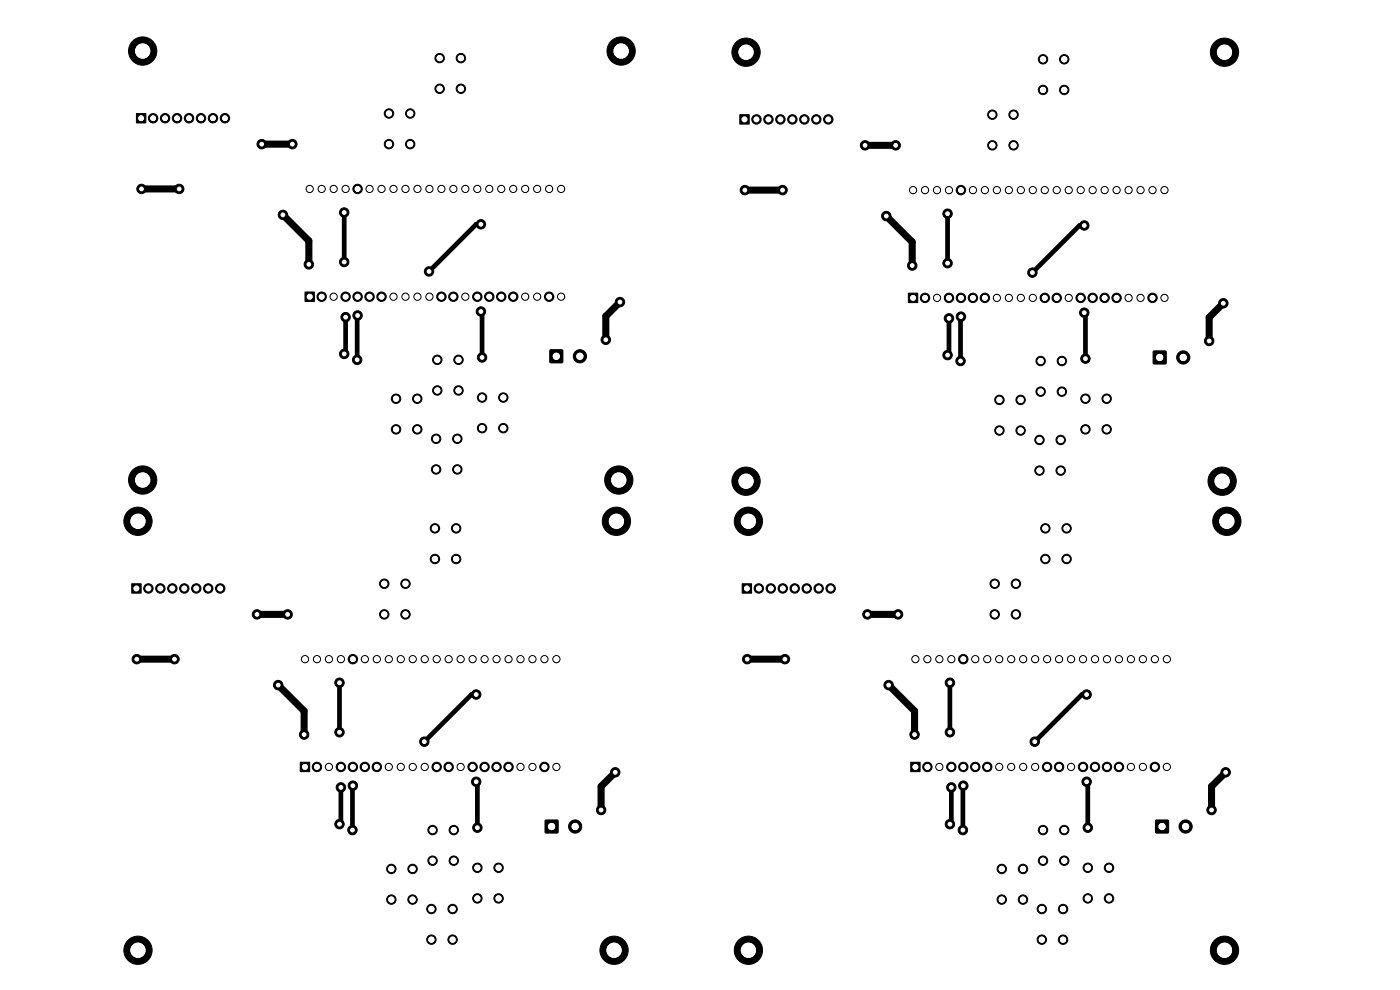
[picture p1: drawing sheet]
<svg xmlns="http://www.w3.org/2000/svg" width="297mm" height="210mm" viewBox="0 0 297 210" stroke-linecap="round" stroke-linejoin="round" font-family="sans-serif">
<g fill="#000" stroke="#000" stroke-width=".21">
<path d="M28.9 24.1h2v2h-2zM156.9 24.3h2v2h-2zM64.7 61.9h2v2h-2zM116.7 74.3h2.6v2.6h-2.6zM192.7 62.2h2v2h-2zM244.7 74.5h2.6v2.7h-2.6zM27.9 123.8h2v2h-2zM157.4 123.8h2v2h-2zM63.7 161.7h2v2h-2zM115.7 174h2.6v2.7h-2.6zM193.2 161.7h2v2h-2zM245.2 174h2.6v2.7h-2.6z"/>
<circle cx="30.3" cy="10.8" r="3"/>
<circle cx="93.3" cy="18.8" r="1"/>
<circle cx="93.3" cy="12.3" r="1"/>
<circle cx="97.8" cy="18.8" r="1"/>
<circle cx="97.8" cy="12.3" r="1"/>
<circle cx="131.8" cy="10.8" r="3"/>
<circle cx="158.3" cy="11.1" r="3"/>
<circle cx="221.3" cy="19.1" r="1"/>
<circle cx="221.3" cy="12.6" r="1"/>
<circle cx="225.8" cy="19.1" r="1"/>
<circle cx="225.8" cy="12.6" r="1"/>
<circle cx="259.8" cy="11.1" r="3"/>
<circle cx="32.5" cy="25.1" r="1"/>
<circle cx="35" cy="25.1" r="1"/>
<circle cx="37.6" cy="25.1" r="1"/>
<circle cx="40.1" cy="25.1" r="1"/>
<circle cx="42.6" cy="25.1" r="1"/>
<circle cx="45.2" cy="25.1" r="1"/>
<circle cx="47.7" cy="25.1" r="1"/>
<circle cx="55.5" cy="30.6" r="1"/>
<circle cx="62" cy="30.6" r="1"/>
<circle cx="82.5" cy="30.6" r="1"/>
<circle cx="82.5" cy="24.1" r="1"/>
<circle cx="87" cy="30.6" r="1"/>
<circle cx="87" cy="24.1" r="1"/>
<circle cx="160.5" cy="25.3" r="1"/>
<circle cx="163" cy="25.3" r="1"/>
<circle cx="165.6" cy="25.3" r="1"/>
<circle cx="168.1" cy="25.3" r="1"/>
<circle cx="170.6" cy="25.3" r="1"/>
<circle cx="173.2" cy="25.3" r="1"/>
<circle cx="175.7" cy="25.3" r="1"/>
<circle cx="183.5" cy="30.8" r="1"/>
<circle cx="190" cy="30.8" r="1"/>
<circle cx="210.5" cy="30.8" r="1"/>
<circle cx="210.5" cy="24.3" r="1"/>
<circle cx="215" cy="30.8" r="1"/>
<circle cx="215" cy="24.3" r="1"/>
<circle cx="30" cy="40.1" r="1"/>
<circle cx="38" cy="40.1" r="1"/>
<circle cx="60" cy="45.6" r="1"/>
<circle cx="65.5" cy="56.1" r="1"/>
<circle cx="65.7" cy="40.1" r=".76"/>
<circle cx="68.2" cy="40.1" r=".76"/>
<circle cx="70.8" cy="40.1" r=".76"/>
<circle cx="73" cy="55.6" r="1"/>
<circle cx="73" cy="45.1" r="1"/>
<circle cx="73.3" cy="40.1" r=".76"/>
<circle cx="75.9" cy="40.1" r="1"/>
<circle cx="78.4" cy="40.1" r=".76"/>
<circle cx="80.9" cy="40.1" r=".76"/>
<circle cx="83.5" cy="40.1" r=".76"/>
<circle cx="86" cy="40.1" r=".76"/>
<circle cx="88.6" cy="40.1" r=".76"/>
<circle cx="91" cy="57.6" r="1"/>
<circle cx="91.1" cy="40.1" r=".76"/>
<circle cx="93.6" cy="40.1" r=".76"/>
<circle cx="96.2" cy="40.1" r=".76"/>
<circle cx="98.7" cy="40.1" r=".76"/>
<circle cx="101.3" cy="40.1" r=".76"/>
<circle cx="102" cy="47.6" r="1"/>
<circle cx="103.8" cy="40.1" r=".76"/>
<circle cx="106.3" cy="40.1" r=".76"/>
<circle cx="108.9" cy="40.1" r=".76"/>
<circle cx="111.4" cy="40.1" r=".76"/>
<circle cx="114" cy="40.1" r=".76"/>
<circle cx="116.5" cy="40.1" r=".76"/>
<circle cx="119" cy="40.1" r=".76"/>
<circle cx="158" cy="40.3" r="1"/>
<circle cx="166" cy="40.3" r="1"/>
<circle cx="188" cy="45.8" r="1"/>
<circle cx="193.5" cy="56.3" r="1"/>
<circle cx="193.7" cy="40.3" r=".76"/>
<circle cx="196.2" cy="40.3" r=".76"/>
<circle cx="198.8" cy="40.3" r=".76"/>
<circle cx="201" cy="45.3" r="1"/>
<circle cx="201" cy="55.8" r="1"/>
<circle cx="201.3" cy="40.3" r=".76"/>
<circle cx="203.9" cy="40.3" r="1"/>
<circle cx="206.4" cy="40.3" r=".76"/>
<circle cx="208.9" cy="40.3" r=".76"/>
<circle cx="211.5" cy="40.3" r=".76"/>
<circle cx="214" cy="40.3" r=".76"/>
<circle cx="216.6" cy="40.3" r=".76"/>
<circle cx="219" cy="57.8" r="1"/>
<circle cx="219.1" cy="40.3" r=".76"/>
<circle cx="221.6" cy="40.3" r=".76"/>
<circle cx="224.2" cy="40.3" r=".76"/>
<circle cx="226.7" cy="40.3" r=".76"/>
<circle cx="229.3" cy="40.3" r=".76"/>
<circle cx="230" cy="47.8" r="1"/>
<circle cx="231.8" cy="40.3" r=".76"/>
<circle cx="234.3" cy="40.3" r=".76"/>
<circle cx="236.9" cy="40.3" r=".76"/>
<circle cx="239.4" cy="40.3" r=".76"/>
<circle cx="242" cy="40.3" r=".76"/>
<circle cx="244.5" cy="40.3" r=".76"/>
<circle cx="247" cy="40.3" r=".76"/>
<circle cx="68.2" cy="62.9" r="1"/>
<circle cx="70.8" cy="62.9" r=".76"/>
<circle cx="73" cy="75.1" r="1"/>
<circle cx="73.3" cy="67.3" r="1"/>
<circle cx="73.3" cy="62.9" r="1"/>
<circle cx="75.8" cy="76.3" r="1"/>
<circle cx="75.9" cy="66.9" r="1"/>
<circle cx="75.9" cy="62.9" r="1"/>
<circle cx="78.4" cy="62.9" r="1"/>
<circle cx="80.9" cy="62.9" r="1"/>
<circle cx="83.5" cy="62.9" r=".76"/>
<circle cx="86" cy="62.9" r=".76"/>
<circle cx="88.6" cy="62.9" r=".76"/>
<circle cx="91.1" cy="62.9" r=".76"/>
<circle cx="92.8" cy="76.3" r="1"/>
<circle cx="93.6" cy="62.9" r="1"/>
<circle cx="96.2" cy="62.9" r="1"/>
<circle cx="97.3" cy="76.3" r="1"/>
<circle cx="98.7" cy="62.9" r=".76"/>
<circle cx="101.3" cy="62.9" r="1"/>
<circle cx="102" cy="66.1" r="1"/>
<circle cx="102.3" cy="75.8" r="1"/>
<circle cx="103.8" cy="62.9" r="1"/>
<circle cx="106.3" cy="62.9" r="1"/>
<circle cx="108.9" cy="62.9" r="1"/>
<circle cx="111.4" cy="62.9" r=".76"/>
<circle cx="114" cy="62.9" r=".76"/>
<circle cx="116.5" cy="62.9" r="1"/>
<circle cx="119" cy="62.9" r=".76"/>
<circle cx="123" cy="75.6" r="1.4"/>
<circle cx="128.5" cy="72.1" r="1"/>
<circle cx="131.5" cy="64.1" r="1"/>
<circle cx="196.2" cy="63.2" r="1"/>
<circle cx="198.8" cy="63.2" r=".76"/>
<circle cx="201" cy="75.3" r="1"/>
<circle cx="201.3" cy="63.2" r="1"/>
<circle cx="201.3" cy="67.5" r="1"/>
<circle cx="203.8" cy="76.6" r="1"/>
<circle cx="203.9" cy="63.2" r="1"/>
<circle cx="203.9" cy="67.2" r="1"/>
<circle cx="206.4" cy="63.2" r="1"/>
<circle cx="208.9" cy="63.2" r="1"/>
<circle cx="211.5" cy="63.2" r=".76"/>
<circle cx="214" cy="63.2" r=".76"/>
<circle cx="216.6" cy="63.2" r=".76"/>
<circle cx="219.1" cy="63.2" r=".76"/>
<circle cx="220.8" cy="76.6" r="1"/>
<circle cx="221.6" cy="63.2" r="1"/>
<circle cx="224.2" cy="63.2" r="1"/>
<circle cx="225.3" cy="76.6" r="1"/>
<circle cx="226.7" cy="63.2" r=".76"/>
<circle cx="229.3" cy="63.2" r="1"/>
<circle cx="230" cy="66.3" r="1"/>
<circle cx="230.3" cy="76.1" r="1"/>
<circle cx="231.8" cy="63.2" r="1"/>
<circle cx="234.3" cy="63.2" r="1"/>
<circle cx="236.9" cy="63.2" r="1"/>
<circle cx="239.4" cy="63.2" r=".76"/>
<circle cx="242" cy="63.2" r=".76"/>
<circle cx="244.5" cy="63.2" r="1"/>
<circle cx="247" cy="63.2" r=".76"/>
<circle cx="251" cy="75.8" r="1.4"/>
<circle cx="256.5" cy="72.3" r="1"/>
<circle cx="259.5" cy="64.3" r="1"/>
<circle cx="84" cy="91.1" r="1"/>
<circle cx="84" cy="84.6" r="1"/>
<circle cx="88.5" cy="91.1" r="1"/>
<circle cx="88.5" cy="84.6" r="1"/>
<circle cx="92.5" cy="93.1" r="1"/>
<circle cx="92.5" cy="99.6" r="1"/>
<circle cx="92.8" cy="82.8" r="1"/>
<circle cx="97" cy="93.1" r="1"/>
<circle cx="97" cy="99.6" r="1"/>
<circle cx="97.3" cy="82.8" r="1"/>
<circle cx="102.3" cy="84.3" r="1"/>
<circle cx="102.3" cy="90.8" r="1"/>
<circle cx="106.8" cy="84.3" r="1"/>
<circle cx="106.8" cy="90.8" r="1"/>
<circle cx="212" cy="91.3" r="1"/>
<circle cx="212" cy="84.8" r="1"/>
<circle cx="216.5" cy="91.3" r="1"/>
<circle cx="216.5" cy="84.8" r="1"/>
<circle cx="220.5" cy="93.3" r="1"/>
<circle cx="220.5" cy="99.8" r="1"/>
<circle cx="220.8" cy="83.1" r="1"/>
<circle cx="225" cy="93.3" r="1"/>
<circle cx="225" cy="99.8" r="1"/>
<circle cx="225.3" cy="83.1" r="1"/>
<circle cx="230.3" cy="91.1" r="1"/>
<circle cx="230.3" cy="84.6" r="1"/>
<circle cx="234.8" cy="91.1" r="1"/>
<circle cx="234.8" cy="84.6" r="1"/>
<circle cx="29.3" cy="110.6" r="3"/>
<circle cx="30.3" cy="101.8" r="3"/>
<circle cx="92.3" cy="112.1" r="1"/>
<circle cx="92.3" cy="118.6" r="1"/>
<circle cx="96.8" cy="112.1" r="1"/>
<circle cx="96.8" cy="118.6" r="1"/>
<circle cx="130.8" cy="110.6" r="3"/>
<circle cx="131.3" cy="101.8" r="3"/>
<circle cx="158.3" cy="102.1" r="3"/>
<circle cx="158.8" cy="110.6" r="3"/>
<circle cx="221.8" cy="112.1" r="1"/>
<circle cx="221.8" cy="118.6" r="1"/>
<circle cx="226.3" cy="112.1" r="1"/>
<circle cx="226.3" cy="118.6" r="1"/>
<circle cx="259.3" cy="102.1" r="3"/>
<circle cx="260.3" cy="110.6" r="3"/>
<circle cx="29" cy="139.8" r="1"/>
<circle cx="31.5" cy="124.8" r="1"/>
<circle cx="34" cy="124.8" r="1"/>
<circle cx="36.6" cy="124.8" r="1"/>
<circle cx="37" cy="139.8" r="1"/>
<circle cx="39.1" cy="124.8" r="1"/>
<circle cx="41.6" cy="124.8" r="1"/>
<circle cx="44.2" cy="124.8" r="1"/>
<circle cx="46.7" cy="124.8" r="1"/>
<circle cx="54.5" cy="130.3" r="1"/>
<circle cx="61" cy="130.3" r="1"/>
<circle cx="64.7" cy="139.8" r=".76"/>
<circle cx="67.2" cy="139.8" r=".76"/>
<circle cx="69.8" cy="139.8" r=".76"/>
<circle cx="72.3" cy="139.8" r=".76"/>
<circle cx="74.9" cy="139.8" r="1"/>
<circle cx="77.4" cy="139.8" r=".76"/>
<circle cx="79.9" cy="139.8" r=".76"/>
<circle cx="81.5" cy="123.8" r="1"/>
<circle cx="81.5" cy="130.3" r="1"/>
<circle cx="82.5" cy="139.8" r=".76"/>
<circle cx="85" cy="139.8" r=".76"/>
<circle cx="86" cy="123.8" r="1"/>
<circle cx="86" cy="130.3" r="1"/>
<circle cx="87.6" cy="139.8" r=".76"/>
<circle cx="90.1" cy="139.8" r=".76"/>
<circle cx="92.6" cy="139.8" r=".76"/>
<circle cx="95.2" cy="139.8" r=".76"/>
<circle cx="97.7" cy="139.8" r=".76"/>
<circle cx="100.3" cy="139.8" r=".76"/>
<circle cx="102.8" cy="139.8" r=".76"/>
<circle cx="105.3" cy="139.8" r=".76"/>
<circle cx="107.9" cy="139.8" r=".76"/>
<circle cx="110.4" cy="139.8" r=".76"/>
<circle cx="113" cy="139.8" r=".76"/>
<circle cx="115.5" cy="139.8" r=".76"/>
<circle cx="118" cy="139.8" r=".76"/>
<circle cx="158.5" cy="139.8" r="1"/>
<circle cx="161" cy="124.8" r="1"/>
<circle cx="163.5" cy="124.8" r="1"/>
<circle cx="166.1" cy="124.8" r="1"/>
<circle cx="166.5" cy="139.8" r="1"/>
<circle cx="168.6" cy="124.8" r="1"/>
<circle cx="171.1" cy="124.8" r="1"/>
<circle cx="173.7" cy="124.8" r="1"/>
<circle cx="176.2" cy="124.8" r="1"/>
<circle cx="184" cy="130.3" r="1"/>
<circle cx="190.5" cy="130.3" r="1"/>
<circle cx="194.2" cy="139.8" r=".76"/>
<circle cx="196.7" cy="139.8" r=".76"/>
<circle cx="199.3" cy="139.8" r=".76"/>
<circle cx="201.8" cy="139.8" r=".76"/>
<circle cx="204.4" cy="139.8" r="1"/>
<circle cx="206.9" cy="139.8" r=".76"/>
<circle cx="209.4" cy="139.8" r=".76"/>
<circle cx="211" cy="123.8" r="1"/>
<circle cx="211" cy="130.3" r="1"/>
<circle cx="212" cy="139.8" r=".76"/>
<circle cx="214.5" cy="139.8" r=".76"/>
<circle cx="215.5" cy="123.8" r="1"/>
<circle cx="215.5" cy="130.3" r="1"/>
<circle cx="217.1" cy="139.8" r=".76"/>
<circle cx="219.6" cy="139.8" r=".76"/>
<circle cx="222.1" cy="139.8" r=".76"/>
<circle cx="224.7" cy="139.8" r=".76"/>
<circle cx="227.2" cy="139.8" r=".76"/>
<circle cx="229.8" cy="139.8" r=".76"/>
<circle cx="232.3" cy="139.8" r=".76"/>
<circle cx="234.8" cy="139.8" r=".76"/>
<circle cx="237.4" cy="139.8" r=".76"/>
<circle cx="239.9" cy="139.8" r=".76"/>
<circle cx="242.5" cy="139.8" r=".76"/>
<circle cx="245" cy="139.8" r=".76"/>
<circle cx="247.5" cy="139.8" r=".76"/>
<circle cx="59" cy="145.3" r="1"/>
<circle cx="64.5" cy="155.8" r="1"/>
<circle cx="72" cy="144.8" r="1"/>
<circle cx="72" cy="155.3" r="1"/>
<circle cx="90" cy="157.3" r="1"/>
<circle cx="101" cy="147.3" r="1"/>
<circle cx="188.5" cy="145.3" r="1"/>
<circle cx="194" cy="155.8" r="1"/>
<circle cx="201.5" cy="144.8" r="1"/>
<circle cx="201.5" cy="155.3" r="1"/>
<circle cx="219.5" cy="157.3" r="1"/>
<circle cx="230.5" cy="147.3" r="1"/>
<circle cx="67.2" cy="162.7" r="1"/>
<circle cx="69.8" cy="162.7" r=".76"/>
<circle cx="72" cy="174.8" r="1"/>
<circle cx="72.3" cy="162.7" r="1"/>
<circle cx="72.3" cy="167" r="1"/>
<circle cx="74.8" cy="176.1" r="1"/>
<circle cx="74.9" cy="166.7" r="1"/>
<circle cx="74.9" cy="162.7" r="1"/>
<circle cx="77.4" cy="162.7" r="1"/>
<circle cx="79.9" cy="162.7" r="1"/>
<circle cx="82.5" cy="162.7" r=".76"/>
<circle cx="85" cy="162.7" r=".76"/>
<circle cx="87.6" cy="162.7" r=".76"/>
<circle cx="90.1" cy="162.7" r=".76"/>
<circle cx="91.8" cy="176.1" r="1"/>
<circle cx="92.6" cy="162.7" r="1"/>
<circle cx="95.2" cy="162.7" r="1"/>
<circle cx="96.3" cy="176.1" r="1"/>
<circle cx="97.7" cy="162.7" r=".76"/>
<circle cx="100.3" cy="162.7" r="1"/>
<circle cx="101" cy="165.8" r="1"/>
<circle cx="101.3" cy="175.6" r="1"/>
<circle cx="102.8" cy="162.7" r="1"/>
<circle cx="105.3" cy="162.7" r="1"/>
<circle cx="107.9" cy="162.7" r="1"/>
<circle cx="110.4" cy="162.7" r=".76"/>
<circle cx="113" cy="162.7" r=".76"/>
<circle cx="115.5" cy="162.7" r="1"/>
<circle cx="118" cy="162.7" r=".76"/>
<circle cx="122" cy="175.3" r="1.4"/>
<circle cx="127.5" cy="171.8" r="1"/>
<circle cx="130.5" cy="163.8" r="1"/>
<circle cx="196.7" cy="162.7" r="1"/>
<circle cx="199.3" cy="162.7" r=".76"/>
<circle cx="201.5" cy="174.8" r="1"/>
<circle cx="201.8" cy="162.7" r="1"/>
<circle cx="201.8" cy="167" r="1"/>
<circle cx="204.3" cy="176.1" r="1"/>
<circle cx="204.4" cy="166.7" r="1"/>
<circle cx="204.4" cy="162.7" r="1"/>
<circle cx="206.9" cy="162.7" r="1"/>
<circle cx="209.4" cy="162.7" r="1"/>
<circle cx="212" cy="162.7" r=".76"/>
<circle cx="214.5" cy="162.7" r=".76"/>
<circle cx="217.1" cy="162.7" r=".76"/>
<circle cx="219.6" cy="162.7" r=".76"/>
<circle cx="221.3" cy="176.1" r="1"/>
<circle cx="222.1" cy="162.7" r="1"/>
<circle cx="224.7" cy="162.7" r="1"/>
<circle cx="225.8" cy="176.1" r="1"/>
<circle cx="227.2" cy="162.7" r=".76"/>
<circle cx="229.8" cy="162.7" r="1"/>
<circle cx="230.5" cy="165.8" r="1"/>
<circle cx="230.8" cy="175.6" r="1"/>
<circle cx="232.3" cy="162.7" r="1"/>
<circle cx="234.8" cy="162.7" r="1"/>
<circle cx="237.4" cy="162.7" r="1"/>
<circle cx="239.9" cy="162.7" r=".76"/>
<circle cx="242.5" cy="162.7" r=".76"/>
<circle cx="245" cy="162.7" r="1"/>
<circle cx="247.5" cy="162.7" r=".76"/>
<circle cx="251.5" cy="175.3" r="1.4"/>
<circle cx="257" cy="171.8" r="1"/>
<circle cx="260" cy="163.8" r="1"/>
<circle cx="83" cy="184.3" r="1"/>
<circle cx="83" cy="190.8" r="1"/>
<circle cx="87.5" cy="184.3" r="1"/>
<circle cx="87.5" cy="190.8" r="1"/>
<circle cx="91.5" cy="192.8" r="1"/>
<circle cx="91.5" cy="199.3" r="1"/>
<circle cx="91.8" cy="182.6" r="1"/>
<circle cx="96" cy="192.8" r="1"/>
<circle cx="96" cy="199.3" r="1"/>
<circle cx="96.3" cy="182.6" r="1"/>
<circle cx="101.3" cy="190.6" r="1"/>
<circle cx="101.3" cy="184.1" r="1"/>
<circle cx="105.8" cy="190.6" r="1"/>
<circle cx="105.8" cy="184.1" r="1"/>
<circle cx="212.5" cy="184.3" r="1"/>
<circle cx="212.5" cy="190.8" r="1"/>
<circle cx="217" cy="184.3" r="1"/>
<circle cx="217" cy="190.8" r="1"/>
<circle cx="221" cy="192.8" r="1"/>
<circle cx="221" cy="199.3" r="1"/>
<circle cx="221.3" cy="182.6" r="1"/>
<circle cx="225.5" cy="192.8" r="1"/>
<circle cx="225.5" cy="199.3" r="1"/>
<circle cx="225.8" cy="182.6" r="1"/>
<circle cx="230.8" cy="190.6" r="1"/>
<circle cx="230.8" cy="184.1" r="1"/>
<circle cx="235.3" cy="190.6" r="1"/>
<circle cx="235.3" cy="184.1" r="1"/>
<circle cx="29.3" cy="201.6" r="3"/>
<circle cx="130.3" cy="201.6" r="3"/>
<circle cx="158.8" cy="201.6" r="3"/>
<circle cx="259.8" cy="201.6" r="3"/>
</g>
<g fill="none" stroke="#000" stroke-width="1">
<path d="M73 45.1v10.5M102 47.6h-1l-10 10M201 45.3v10.5M230 47.8h-1l-10 10M73.3 67.3v7.5l-.3 .3M75.9 66.9l-.1 9.4M102 66.1l.3 .2v9.5M201.3 67.5v7.5l-.3 .3M203.9 67.2l-.1 9.4M230 66.3l.3 .3v9.5M72 144.8v10.5M101 147.3h-1l-10 10"/>
<path d="M201.5 144.8v10.5M230.5 147.3h-1l-10 10M72.3 167v7.5l-.3 .3M74.9 166.7l-.1 9.4M101 165.8l.3 .3v9.5M201.8 167v7.5l-.3 .3M204.4 166.7l-.1 9.4M230.5 165.8l.3 .3v9.5"/>
</g>
<g fill="none" stroke="#000" stroke-width="1.5">
<path d="M55.5 30.6h6.5M183.5 30.8h6.5M30 40.1h8M60 45.6l5.5 5.5v5M158 40.3h8M188 45.8l5.5 5.5v5M131.5 64.1l-3 3v5M259.5 64.3l-3 3v5M29 139.8h8M54.5 130.3h6.5M158.5 139.8h8M184 130.3h6.5"/>
<path d="M59 145.3l5.5 5.5v5M188.5 145.3l5.5 5.5v5M130.5 163.8l-3 3v5M260 163.8l-3 3v5"/>
</g>
<g fill="#fff" stroke="#fff" stroke-width=".21">
<circle cx="190.5" cy="130.3" r=".4"/>
<circle cx="184" cy="130.3" r=".4"/>
<circle cx="166.5" cy="139.8" r=".4"/>
<circle cx="194" cy="155.8" r=".4"/>
<circle cx="219.5" cy="157.3" r=".4"/>
<circle cx="230.5" cy="147.3" r=".4"/>
<circle cx="257" cy="171.8" r=".4"/>
<circle cx="188.5" cy="145.3" r=".4"/>
<circle cx="158.5" cy="139.8" r=".4"/>
<circle cx="260" cy="163.8" r=".4"/>
<circle cx="201.5" cy="155.3" r=".4"/>
<circle cx="201.5" cy="144.8" r=".4"/>
<circle cx="201.5" cy="174.8" r=".4"/>
<circle cx="201.8" cy="167" r=".4"/>
<circle cx="204.4" cy="166.7" r=".4"/>
<circle cx="230.8" cy="175.6" r=".4"/>
<circle cx="230.5" cy="165.8" r=".4"/>
<circle cx="204.3" cy="176.1" r=".4"/>
<circle cx="61" cy="130.3" r=".4"/>
<circle cx="54.5" cy="130.3" r=".4"/>
<circle cx="37" cy="139.8" r=".4"/>
<circle cx="64.5" cy="155.8" r=".4"/>
<circle cx="90" cy="157.3" r=".4"/>
<circle cx="101" cy="147.3" r=".4"/>
<circle cx="127.5" cy="171.8" r=".4"/>
<circle cx="59" cy="145.3" r=".4"/>
<circle cx="29" cy="139.8" r=".4"/>
<circle cx="130.5" cy="163.8" r=".4"/>
<circle cx="72" cy="155.3" r=".4"/>
<circle cx="72" cy="144.8" r=".4"/>
<circle cx="72" cy="174.8" r=".4"/>
<circle cx="72.3" cy="167" r=".4"/>
<circle cx="74.9" cy="166.7" r=".4"/>
<circle cx="101.3" cy="175.6" r=".4"/>
<circle cx="101" cy="165.8" r=".4"/>
<circle cx="74.8" cy="176.1" r=".4"/>
<circle cx="190" cy="30.8" r=".4"/>
<circle cx="183.5" cy="30.8" r=".4"/>
<circle cx="166" cy="40.3" r=".4"/>
<circle cx="193.5" cy="56.3" r=".4"/>
<circle cx="219" cy="57.8" r=".4"/>
<circle cx="230" cy="47.8" r=".4"/>
<circle cx="256.5" cy="72.3" r=".4"/>
<circle cx="188" cy="45.8" r=".4"/>
<circle cx="158" cy="40.3" r=".4"/>
<circle cx="259.5" cy="64.3" r=".4"/>
<circle cx="201" cy="55.8" r=".4"/>
<circle cx="201" cy="45.3" r=".4"/>
<circle cx="201" cy="75.3" r=".4"/>
<circle cx="201.3" cy="67.5" r=".4"/>
<circle cx="203.9" cy="67.2" r=".4"/>
<circle cx="230.3" cy="76.1" r=".4"/>
<circle cx="230" cy="66.3" r=".4"/>
<circle cx="203.8" cy="76.6" r=".4"/>
<circle cx="62" cy="30.6" r=".4"/>
<circle cx="55.5" cy="30.6" r=".4"/>
<circle cx="38" cy="40.1" r=".4"/>
<circle cx="30" cy="40.1" r=".4"/>
<circle cx="65.5" cy="56.1" r=".4"/>
<circle cx="60" cy="45.6" r=".4"/>
<circle cx="128.5" cy="72.1" r=".4"/>
<circle cx="131.5" cy="64.1" r=".4"/>
<circle cx="91" cy="57.6" r=".4"/>
<circle cx="102" cy="47.6" r=".4"/>
<circle cx="73" cy="45.1" r=".4"/>
<circle cx="73" cy="55.6" r=".4"/>
<circle cx="73" cy="75.1" r=".4"/>
<circle cx="73.3" cy="67.3" r=".4"/>
<circle cx="75.8" cy="76.3" r=".4"/>
<circle cx="75.9" cy="66.9" r=".4"/>
<circle cx="102.3" cy="75.8" r=".4"/>
<circle cx="102" cy="66.1" r=".4"/>
<circle cx="158.8" cy="110.6" r="1.5"/>
<circle cx="259.8" cy="201.6" r="1.5"/>
<circle cx="260.3" cy="110.6" r="1.5"/>
<circle cx="158.8" cy="201.6" r="1.5"/>
<circle cx="230.8" cy="190.6" r=".55"/>
<circle cx="230.8" cy="184.1" r=".55"/>
<circle cx="235.3" cy="190.6" r=".55"/>
<circle cx="235.3" cy="184.1" r=".55"/>
<circle cx="212.5" cy="190.8" r=".55"/>
<circle cx="212.5" cy="184.3" r=".55"/>
<circle cx="217" cy="190.8" r=".55"/>
<circle cx="217" cy="184.3" r=".55"/>
<circle cx="221.8" cy="118.6" r=".55"/>
<circle cx="221.8" cy="112.1" r=".55"/>
<circle cx="226.3" cy="118.6" r=".55"/>
<circle cx="226.3" cy="112.1" r=".55"/>
<circle cx="194.2" cy="162.7" r=".51"/>
<circle cx="196.7" cy="162.7" r=".51"/>
<circle cx="199.3" cy="162.7" r=".51"/>
<circle cx="201.8" cy="162.7" r=".51"/>
<circle cx="204.4" cy="162.7" r=".51"/>
<circle cx="206.9" cy="162.7" r=".51"/>
<circle cx="209.4" cy="162.7" r=".51"/>
<circle cx="212" cy="162.7" r=".51"/>
<circle cx="214.5" cy="162.7" r=".51"/>
<circle cx="217.1" cy="162.7" r=".51"/>
<circle cx="219.6" cy="162.7" r=".51"/>
<circle cx="222.1" cy="162.7" r=".51"/>
<circle cx="224.7" cy="162.7" r=".51"/>
<circle cx="227.2" cy="162.7" r=".51"/>
<circle cx="229.8" cy="162.7" r=".51"/>
<circle cx="232.3" cy="162.7" r=".51"/>
<circle cx="234.8" cy="162.7" r=".51"/>
<circle cx="237.4" cy="162.7" r=".51"/>
<circle cx="239.9" cy="162.7" r=".51"/>
<circle cx="242.5" cy="162.7" r=".51"/>
<circle cx="245" cy="162.7" r=".51"/>
<circle cx="247.5" cy="162.7" r=".51"/>
<circle cx="194.2" cy="139.8" r=".51"/>
<circle cx="196.7" cy="139.8" r=".51"/>
<circle cx="199.3" cy="139.8" r=".51"/>
<circle cx="201.8" cy="139.8" r=".51"/>
<circle cx="204.4" cy="139.8" r=".51"/>
<circle cx="206.9" cy="139.8" r=".51"/>
<circle cx="209.4" cy="139.8" r=".51"/>
<circle cx="212" cy="139.8" r=".51"/>
<circle cx="214.5" cy="139.8" r=".51"/>
<circle cx="217.1" cy="139.8" r=".51"/>
<circle cx="219.6" cy="139.8" r=".51"/>
<circle cx="222.1" cy="139.8" r=".51"/>
<circle cx="224.7" cy="139.8" r=".51"/>
<circle cx="227.2" cy="139.8" r=".51"/>
<circle cx="229.8" cy="139.8" r=".51"/>
<circle cx="232.3" cy="139.8" r=".51"/>
<circle cx="234.8" cy="139.8" r=".51"/>
<circle cx="237.4" cy="139.8" r=".51"/>
<circle cx="239.9" cy="139.8" r=".51"/>
<circle cx="242.5" cy="139.8" r=".51"/>
<circle cx="245" cy="139.8" r=".51"/>
<circle cx="247.5" cy="139.8" r=".51"/>
<circle cx="221" cy="199.3" r=".55"/>
<circle cx="221" cy="192.8" r=".55"/>
<circle cx="225.5" cy="199.3" r=".55"/>
<circle cx="225.5" cy="192.8" r=".55"/>
<circle cx="211" cy="130.3" r=".55"/>
<circle cx="211" cy="123.8" r=".55"/>
<circle cx="215.5" cy="130.3" r=".55"/>
<circle cx="215.5" cy="123.8" r=".55"/>
<circle cx="246.5" cy="175.3" r=".65"/>
<circle cx="251.5" cy="175.3" r=".65"/>
<circle cx="221.3" cy="182.6" r=".55"/>
<circle cx="221.3" cy="176.1" r=".55"/>
<circle cx="225.8" cy="182.6" r=".55"/>
<circle cx="225.8" cy="176.1" r=".55"/>
<circle cx="158.4" cy="124.8" r=".5"/>
<circle cx="161" cy="124.8" r=".5"/>
<circle cx="163.5" cy="124.8" r=".5"/>
<circle cx="166.1" cy="124.8" r=".5"/>
<circle cx="168.6" cy="124.8" r=".5"/>
<circle cx="171.1" cy="124.8" r=".5"/>
<circle cx="173.7" cy="124.8" r=".5"/>
<circle cx="176.2" cy="124.8" r=".5"/>
<circle cx="29.3" cy="110.6" r="1.5"/>
<circle cx="130.3" cy="201.6" r="1.5"/>
<circle cx="130.8" cy="110.6" r="1.5"/>
<circle cx="29.3" cy="201.6" r="1.5"/>
<circle cx="101.3" cy="190.6" r=".55"/>
<circle cx="101.3" cy="184.1" r=".55"/>
<circle cx="105.8" cy="190.6" r=".55"/>
<circle cx="105.8" cy="184.1" r=".55"/>
<circle cx="83" cy="190.8" r=".55"/>
<circle cx="83" cy="184.3" r=".55"/>
<circle cx="87.5" cy="190.8" r=".55"/>
<circle cx="87.5" cy="184.3" r=".55"/>
<circle cx="92.3" cy="118.6" r=".55"/>
<circle cx="92.3" cy="112.1" r=".55"/>
<circle cx="96.8" cy="118.6" r=".55"/>
<circle cx="96.8" cy="112.1" r=".55"/>
<circle cx="64.7" cy="162.7" r=".51"/>
<circle cx="67.2" cy="162.7" r=".51"/>
<circle cx="69.8" cy="162.7" r=".51"/>
<circle cx="72.3" cy="162.7" r=".51"/>
<circle cx="74.9" cy="162.7" r=".51"/>
<circle cx="77.4" cy="162.7" r=".51"/>
<circle cx="79.9" cy="162.7" r=".51"/>
<circle cx="82.5" cy="162.7" r=".51"/>
<circle cx="85" cy="162.7" r=".51"/>
<circle cx="87.6" cy="162.7" r=".51"/>
<circle cx="90.1" cy="162.7" r=".51"/>
<circle cx="92.6" cy="162.7" r=".51"/>
<circle cx="95.2" cy="162.7" r=".51"/>
<circle cx="97.7" cy="162.7" r=".51"/>
<circle cx="100.3" cy="162.7" r=".51"/>
<circle cx="102.8" cy="162.7" r=".51"/>
<circle cx="105.3" cy="162.7" r=".51"/>
<circle cx="107.9" cy="162.7" r=".51"/>
<circle cx="110.4" cy="162.7" r=".51"/>
<circle cx="113" cy="162.7" r=".51"/>
<circle cx="115.5" cy="162.7" r=".51"/>
<circle cx="118" cy="162.7" r=".51"/>
<circle cx="64.7" cy="139.8" r=".51"/>
<circle cx="67.2" cy="139.8" r=".51"/>
<circle cx="69.8" cy="139.8" r=".51"/>
<circle cx="72.3" cy="139.8" r=".51"/>
<circle cx="74.9" cy="139.8" r=".51"/>
<circle cx="77.4" cy="139.8" r=".51"/>
<circle cx="79.9" cy="139.8" r=".51"/>
<circle cx="82.5" cy="139.8" r=".51"/>
<circle cx="85" cy="139.8" r=".51"/>
<circle cx="87.6" cy="139.8" r=".51"/>
<circle cx="90.1" cy="139.8" r=".51"/>
<circle cx="92.6" cy="139.8" r=".51"/>
<circle cx="95.2" cy="139.8" r=".51"/>
<circle cx="97.7" cy="139.8" r=".51"/>
<circle cx="100.3" cy="139.8" r=".51"/>
<circle cx="102.8" cy="139.8" r=".51"/>
<circle cx="105.3" cy="139.8" r=".51"/>
<circle cx="107.9" cy="139.8" r=".51"/>
<circle cx="110.4" cy="139.8" r=".51"/>
<circle cx="113" cy="139.8" r=".51"/>
<circle cx="115.5" cy="139.8" r=".51"/>
<circle cx="118" cy="139.8" r=".51"/>
<circle cx="91.5" cy="199.3" r=".55"/>
<circle cx="91.5" cy="192.8" r=".55"/>
<circle cx="96" cy="199.3" r=".55"/>
<circle cx="96" cy="192.8" r=".55"/>
<circle cx="81.5" cy="130.3" r=".55"/>
<circle cx="81.5" cy="123.8" r=".55"/>
<circle cx="86" cy="130.3" r=".55"/>
<circle cx="86" cy="123.8" r=".55"/>
<circle cx="117" cy="175.3" r=".65"/>
<circle cx="122" cy="175.3" r=".65"/>
<circle cx="91.8" cy="182.6" r=".55"/>
<circle cx="91.8" cy="176.1" r=".55"/>
<circle cx="96.3" cy="182.6" r=".55"/>
<circle cx="96.3" cy="176.1" r=".55"/>
<circle cx="28.9" cy="124.8" r=".5"/>
<circle cx="31.5" cy="124.8" r=".5"/>
<circle cx="34" cy="124.8" r=".5"/>
<circle cx="36.6" cy="124.8" r=".5"/>
<circle cx="39.1" cy="124.8" r=".5"/>
<circle cx="41.6" cy="124.8" r=".5"/>
<circle cx="44.2" cy="124.8" r=".5"/>
<circle cx="46.7" cy="124.8" r=".5"/>
<circle cx="158.3" cy="11.1" r="1.5"/>
<circle cx="259.3" cy="102.1" r="1.5"/>
<circle cx="259.8" cy="11.1" r="1.5"/>
<circle cx="158.3" cy="102.1" r="1.5"/>
<circle cx="230.3" cy="91.1" r=".55"/>
<circle cx="230.3" cy="84.6" r=".55"/>
<circle cx="234.8" cy="91.1" r=".55"/>
<circle cx="234.8" cy="84.6" r=".55"/>
<circle cx="212" cy="91.3" r=".55"/>
<circle cx="212" cy="84.8" r=".55"/>
<circle cx="216.5" cy="91.3" r=".55"/>
<circle cx="216.5" cy="84.8" r=".55"/>
<circle cx="221.3" cy="19.1" r=".55"/>
<circle cx="221.3" cy="12.6" r=".55"/>
<circle cx="225.8" cy="19.1" r=".55"/>
<circle cx="225.8" cy="12.6" r=".55"/>
<circle cx="193.7" cy="63.2" r=".51"/>
<circle cx="196.2" cy="63.2" r=".51"/>
<circle cx="198.8" cy="63.2" r=".51"/>
<circle cx="201.3" cy="63.2" r=".51"/>
<circle cx="203.9" cy="63.2" r=".51"/>
<circle cx="206.4" cy="63.2" r=".51"/>
<circle cx="208.9" cy="63.2" r=".51"/>
<circle cx="211.5" cy="63.2" r=".51"/>
<circle cx="214" cy="63.2" r=".51"/>
<circle cx="216.6" cy="63.2" r=".51"/>
<circle cx="219.1" cy="63.2" r=".51"/>
<circle cx="221.6" cy="63.2" r=".51"/>
<circle cx="224.2" cy="63.2" r=".51"/>
<circle cx="226.7" cy="63.2" r=".51"/>
<circle cx="229.3" cy="63.2" r=".51"/>
<circle cx="231.8" cy="63.2" r=".51"/>
<circle cx="234.3" cy="63.2" r=".51"/>
<circle cx="236.9" cy="63.2" r=".51"/>
<circle cx="239.4" cy="63.2" r=".51"/>
<circle cx="242" cy="63.2" r=".51"/>
<circle cx="244.5" cy="63.2" r=".51"/>
<circle cx="247" cy="63.2" r=".51"/>
<circle cx="193.7" cy="40.3" r=".51"/>
<circle cx="196.2" cy="40.3" r=".51"/>
<circle cx="198.8" cy="40.3" r=".51"/>
<circle cx="201.3" cy="40.3" r=".51"/>
<circle cx="203.9" cy="40.3" r=".51"/>
<circle cx="206.4" cy="40.3" r=".51"/>
<circle cx="208.9" cy="40.3" r=".51"/>
<circle cx="211.5" cy="40.3" r=".51"/>
<circle cx="214" cy="40.3" r=".51"/>
<circle cx="216.6" cy="40.3" r=".51"/>
<circle cx="219.1" cy="40.3" r=".51"/>
<circle cx="221.6" cy="40.3" r=".51"/>
<circle cx="224.2" cy="40.3" r=".51"/>
<circle cx="226.7" cy="40.3" r=".51"/>
<circle cx="229.3" cy="40.3" r=".51"/>
<circle cx="231.8" cy="40.3" r=".51"/>
<circle cx="234.3" cy="40.3" r=".51"/>
<circle cx="236.9" cy="40.3" r=".51"/>
<circle cx="239.4" cy="40.3" r=".51"/>
<circle cx="242" cy="40.3" r=".51"/>
<circle cx="244.5" cy="40.3" r=".51"/>
<circle cx="247" cy="40.3" r=".51"/>
<circle cx="220.5" cy="99.8" r=".55"/>
<circle cx="220.5" cy="93.3" r=".55"/>
<circle cx="225" cy="99.8" r=".55"/>
<circle cx="225" cy="93.3" r=".55"/>
<circle cx="210.5" cy="30.8" r=".55"/>
<circle cx="210.5" cy="24.3" r=".55"/>
<circle cx="215" cy="30.8" r=".55"/>
<circle cx="215" cy="24.3" r=".55"/>
<circle cx="246" cy="75.8" r=".65"/>
<circle cx="251" cy="75.8" r=".65"/>
<circle cx="220.8" cy="83.1" r=".55"/>
<circle cx="220.8" cy="76.6" r=".55"/>
<circle cx="225.3" cy="83.1" r=".55"/>
<circle cx="225.3" cy="76.6" r=".55"/>
<circle cx="157.9" cy="25.3" r=".5"/>
<circle cx="160.5" cy="25.3" r=".5"/>
<circle cx="163" cy="25.3" r=".5"/>
<circle cx="165.6" cy="25.3" r=".5"/>
<circle cx="168.1" cy="25.3" r=".5"/>
<circle cx="170.6" cy="25.3" r=".5"/>
<circle cx="173.2" cy="25.3" r=".5"/>
<circle cx="175.7" cy="25.3" r=".5"/>
<circle cx="131.3" cy="101.8" r="1.5"/>
<circle cx="131.8" cy="10.8" r="1.5"/>
<circle cx="30.3" cy="10.8" r="1.5"/>
<circle cx="30.3" cy="101.8" r="1.5"/>
<circle cx="92.5" cy="99.6" r=".55"/>
<circle cx="92.5" cy="93.1" r=".55"/>
<circle cx="97" cy="99.6" r=".55"/>
<circle cx="97" cy="93.1" r=".55"/>
<circle cx="92.8" cy="82.8" r=".55"/>
<circle cx="92.8" cy="76.3" r=".55"/>
<circle cx="97.3" cy="82.8" r=".55"/>
<circle cx="97.3" cy="76.3" r=".55"/>
<circle cx="82.5" cy="30.6" r=".55"/>
<circle cx="82.5" cy="24.1" r=".55"/>
<circle cx="87" cy="30.6" r=".55"/>
<circle cx="87" cy="24.1" r=".55"/>
<circle cx="118" cy="75.6" r=".65"/>
<circle cx="123" cy="75.6" r=".65"/>
<circle cx="29.9" cy="25.1" r=".5"/>
<circle cx="32.5" cy="25.1" r=".5"/>
<circle cx="35" cy="25.1" r=".5"/>
<circle cx="37.6" cy="25.1" r=".5"/>
<circle cx="40.1" cy="25.1" r=".5"/>
<circle cx="42.6" cy="25.1" r=".5"/>
<circle cx="45.2" cy="25.1" r=".5"/>
<circle cx="47.7" cy="25.1" r=".5"/>
<circle cx="93.3" cy="18.8" r=".55"/>
<circle cx="93.3" cy="12.3" r=".55"/>
<circle cx="97.8" cy="18.8" r=".55"/>
<circle cx="97.8" cy="12.3" r=".55"/>
<circle cx="84" cy="91.1" r=".55"/>
<circle cx="84" cy="84.6" r=".55"/>
<circle cx="88.5" cy="91.1" r=".55"/>
<circle cx="88.5" cy="84.6" r=".55"/>
<circle cx="102.3" cy="90.8" r=".55"/>
<circle cx="102.3" cy="84.3" r=".55"/>
<circle cx="106.8" cy="90.8" r=".55"/>
<circle cx="106.8" cy="84.3" r=".55"/>
<circle cx="119" cy="40.1" r=".51"/>
<circle cx="116.5" cy="40.1" r=".51"/>
<circle cx="114" cy="40.1" r=".51"/>
<circle cx="111.4" cy="40.1" r=".51"/>
<circle cx="108.9" cy="40.1" r=".51"/>
<circle cx="106.3" cy="40.1" r=".51"/>
<circle cx="103.8" cy="40.1" r=".51"/>
<circle cx="101.3" cy="40.1" r=".51"/>
<circle cx="98.7" cy="40.1" r=".51"/>
<circle cx="96.2" cy="40.1" r=".51"/>
<circle cx="93.6" cy="40.1" r=".51"/>
<circle cx="91.1" cy="40.1" r=".51"/>
<circle cx="88.6" cy="40.1" r=".51"/>
<circle cx="86" cy="40.1" r=".51"/>
<circle cx="83.5" cy="40.1" r=".51"/>
<circle cx="80.9" cy="40.1" r=".51"/>
<circle cx="78.4" cy="40.1" r=".51"/>
<circle cx="75.9" cy="40.1" r=".51"/>
<circle cx="73.3" cy="40.1" r=".51"/>
<circle cx="70.8" cy="40.1" r=".51"/>
<circle cx="68.2" cy="40.1" r=".51"/>
<circle cx="65.7" cy="40.1" r=".51"/>
<circle cx="119" cy="62.9" r=".51"/>
<circle cx="116.5" cy="62.9" r=".51"/>
<circle cx="114" cy="62.9" r=".51"/>
<circle cx="111.4" cy="62.9" r=".51"/>
<circle cx="108.9" cy="62.9" r=".51"/>
<circle cx="106.3" cy="62.9" r=".51"/>
<circle cx="103.8" cy="62.9" r=".51"/>
<circle cx="101.3" cy="62.9" r=".51"/>
<circle cx="98.7" cy="62.9" r=".51"/>
<circle cx="96.2" cy="62.9" r=".51"/>
<circle cx="93.6" cy="62.9" r=".51"/>
<circle cx="91.1" cy="62.9" r=".51"/>
<circle cx="88.6" cy="62.9" r=".51"/>
<circle cx="86" cy="62.9" r=".51"/>
<circle cx="83.5" cy="62.9" r=".51"/>
<circle cx="80.9" cy="62.9" r=".51"/>
<circle cx="78.4" cy="62.9" r=".51"/>
<circle cx="75.9" cy="62.9" r=".51"/>
<circle cx="73.3" cy="62.9" r=".51"/>
<circle cx="70.8" cy="62.9" r=".51"/>
<circle cx="68.2" cy="62.9" r=".51"/>
<circle cx="65.7" cy="62.9" r=".51"/>
</g>
</svg>
